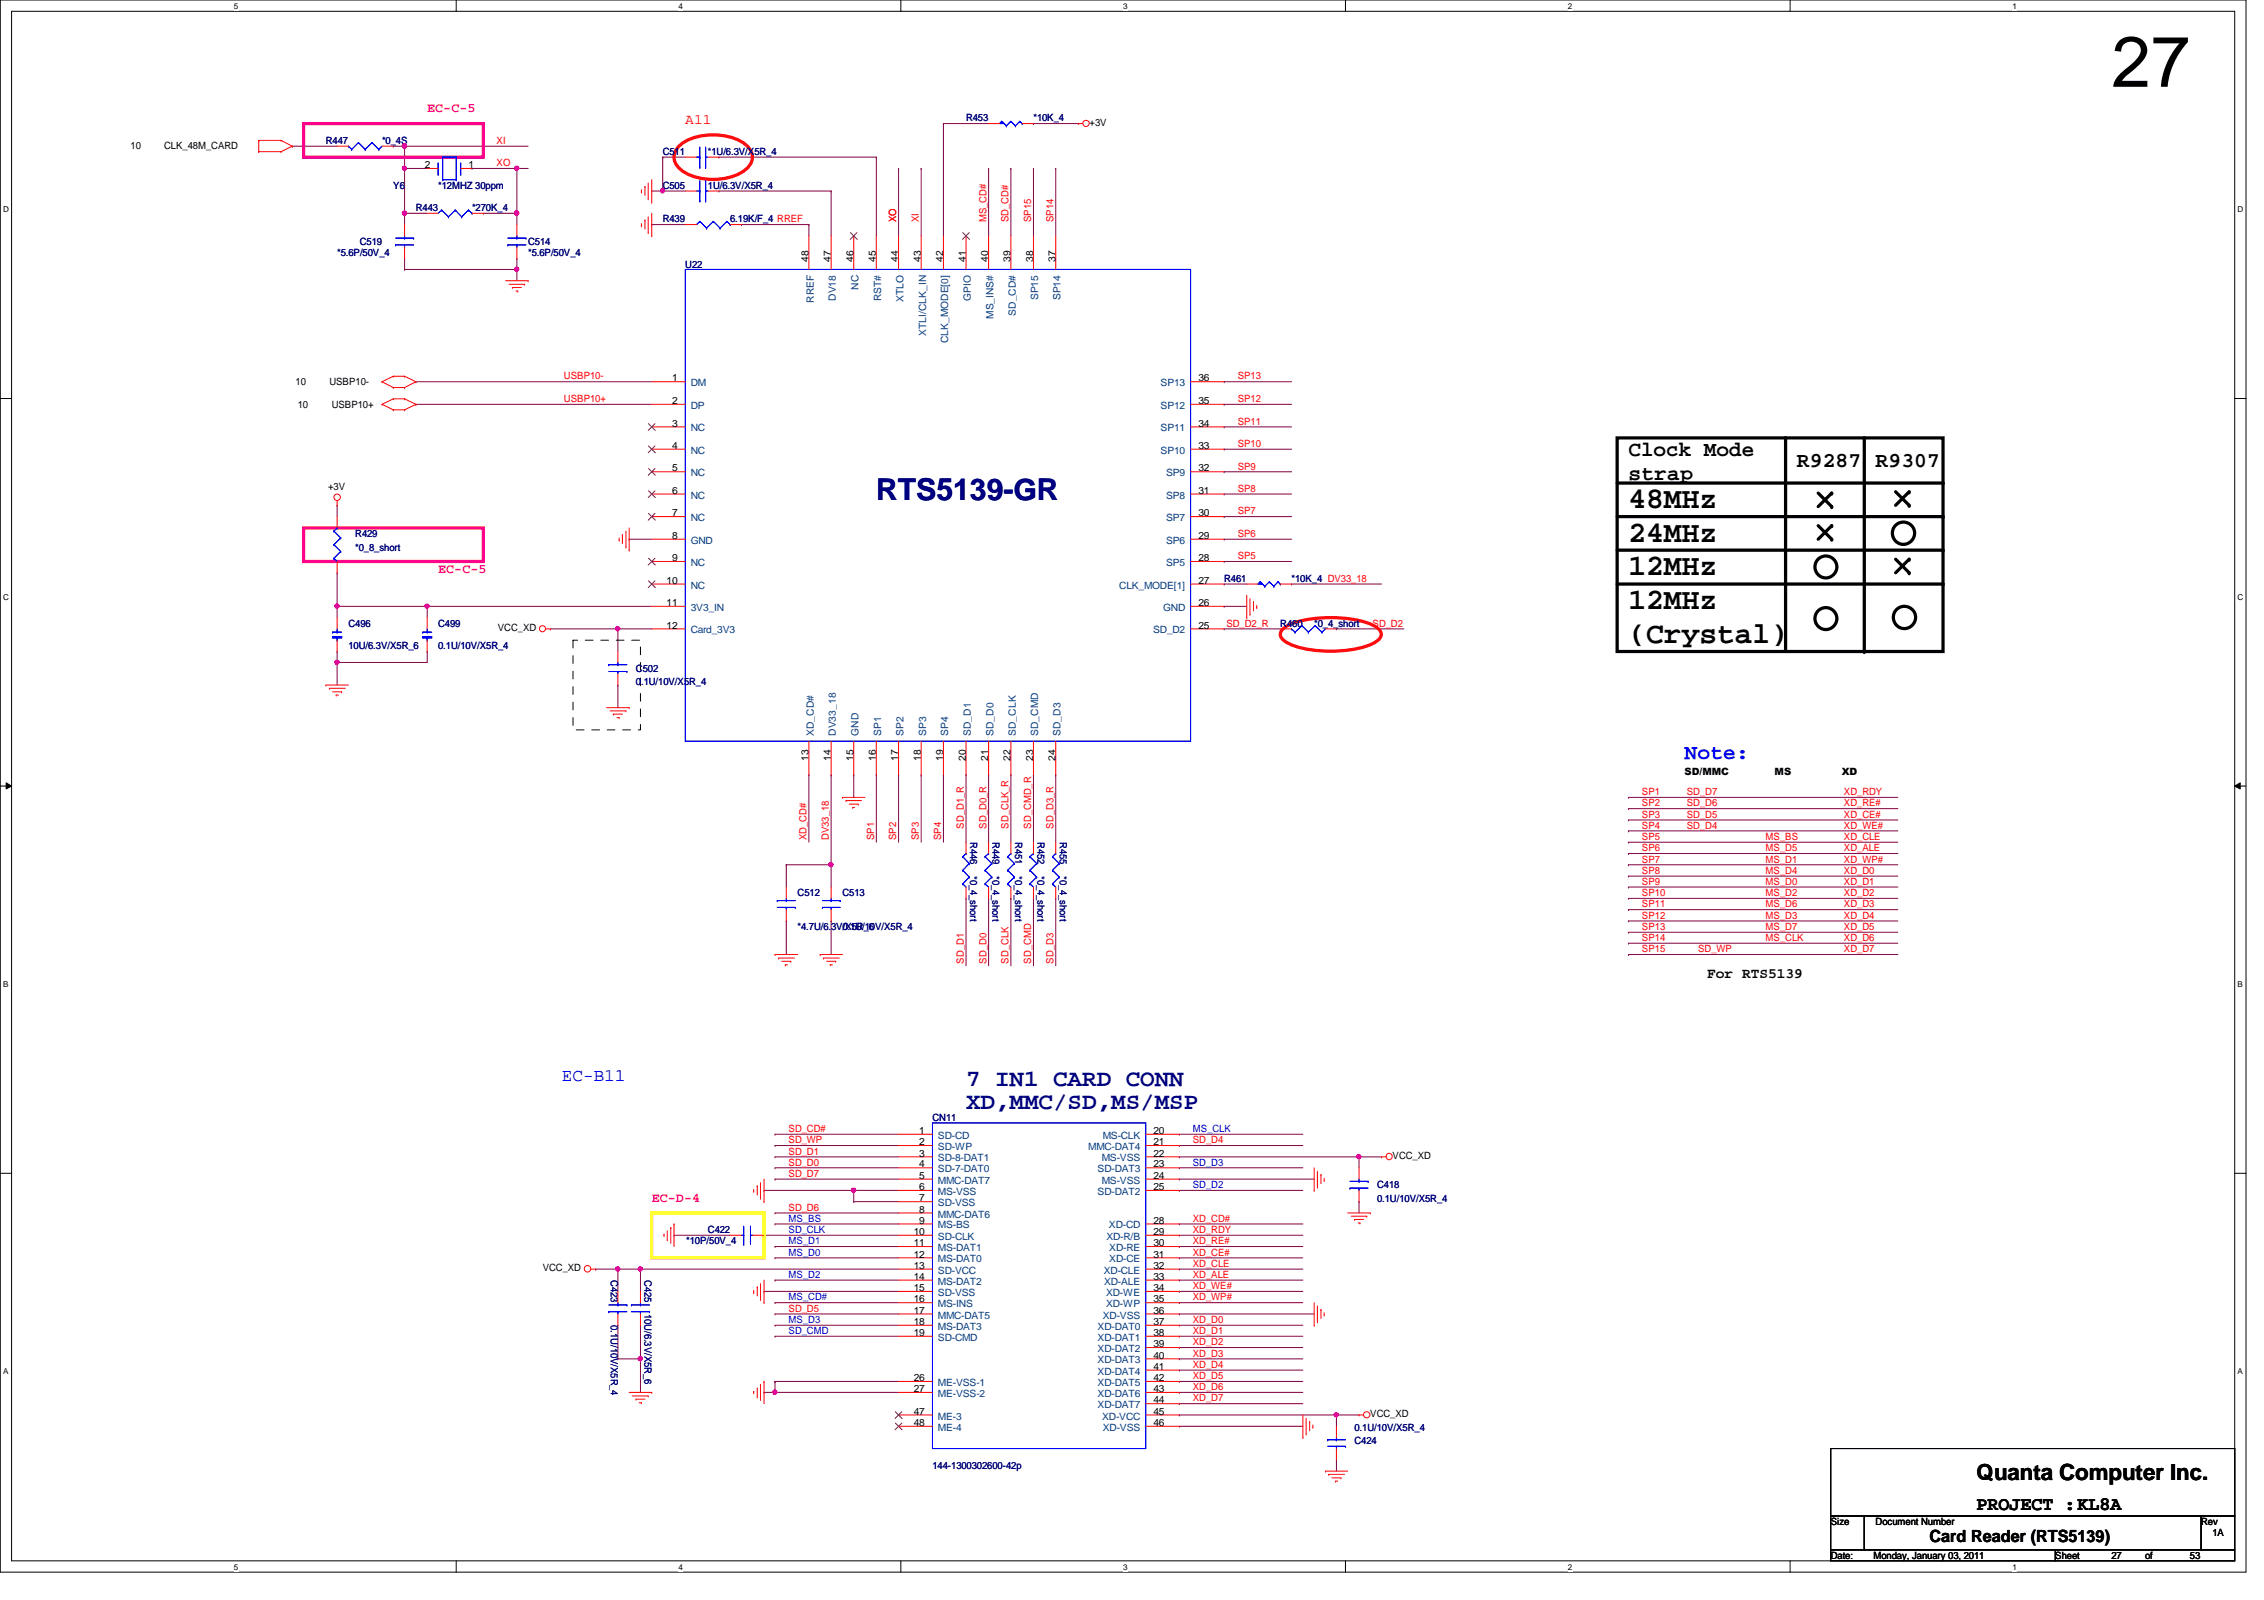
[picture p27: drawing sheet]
<svg xmlns="http://www.w3.org/2000/svg" width="297mm" height="210mm" viewBox="0 0 297 210" stroke-linecap="round" stroke-linejoin="round" font-family="sans-serif">
<defs><g id="words">
<text font-size="9.4" x="277" y="11.4">27</text>
<text font-size="3.9" fill="#000080" x="115" y="65.6">RTS5139-GR</text>
<g font-size="3.9">
<text x="213.7" y="66.7">48MHz</text>
<text x="213.7" y="71.1">24MHz</text>
<text x="213.7" y="75.5">12MHz</text>
<text x="213.7" y="79.9">12MHz</text>
<text x="213.7" y="84.4">(Crystal)</text>
</g>
<g font-size="3.1" fill="#000080">
<text x="126.7" y="142.5">7 IN1 CARD CONN</text>
<text x="126.7" y="145.5">XD,MMC/SD,MS/MSP</text>
</g>
<text font-size="2.9" x="259.3" y="194.2">Quanta Computer Inc.</text>
<g font-size="2.8">
<text x="213.7" y="59.8">Clock Mode</text>
<text x="213.7" y="62.9">strap</text>
<text x="235.8" y="61.3">R9287</text>
<text x="246.1" y="61.3">R9307</text>
</g>
<text font-size="2.8" fill="#00f" x="221" y="99.6">Note:</text>
<text font-size="2.5" x="259.3" y="198">PROJECT :KL8A</text>
<text font-size="2.3" fill="#00f" x="73.7" y="141.9">EC-B11</text>
<text font-size="2.2" x="253.2" y="202.3">Card Reader (RTS5139)</text>
<text font-size="1.9" fill="#f00" x="89.9" y="16.2">A11</text>
<text font-size="1.9" x="224" y="128.3">For RTS5139</text>
<g font-size="1.7" fill="#ff0080">
<text x="56" y="14.7">EC-C-5</text>
<text x="57.5" y="75.1">EC-C-5</text>
<text x="85.5" y="157.6">EC-D-4</text>
</g>
<g font-size="1.3" fill="#000080">
<text x="126.7" y="15.9">R453</text>
<text x="135.6" y="15.9">*10K_4</text>
<text x="42.8" y="18.9">R447</text>
<text x="50.1" y="18.9">*0_4S</text>
<text x="86.9" y="20.4">C511</text>
<text x="92.9" y="20.4">*1U/6.3V/X5R_4</text>
<text x="51.6" y="24.8">Y6</text>
<text x="54.6" y="27.7">R443</text>
<text x="57.5" y="24.8">*12MHZ 30ppm</text>
<text x="61.9" y="27.7">*270K_4</text>
<text x="86.9" y="24.8">C505</text>
<text x="86.9" y="29.2">R439</text>
<text x="92.9" y="24.8">1U/6.3V/X5R_4</text>
<text x="95.8" y="29.2">6.19K/F_4 RREF</text>
<text x="44.2" y="33.6">*5.6P/50V_4</text>
<text x="47.2" y="32.1">C519</text>
<text x="69.3" y="32.1">C514</text>
<text x="69.3" y="33.6">*5.6P/50V_4</text>
<text x="89.9" y="35.1">U22</text>
<text x="46.6" y="70.4">R429</text>
<text x="46.6" y="72.2">*0_8_short</text>
<text x="160.6" y="76.3">R461</text>
<text x="169.5" y="76.3">*10K_4 DV33_18</text>
<text x="45.7" y="82.2">C496</text>
<text x="57.5" y="82.2">C499</text>
<text x="168" y="82.2">R460</text>
<text x="172.4" y="82.2">*0_4_short</text>
<text x="45.7" y="85.2">10U/6.3V/X5R_6</text>
<text x="57.5" y="85.2">0.1U/10V/X5R_4</text>
<text x="83.4" y="88.1">C502</text>
<text x="83.4" y="89.9">0.1U/10V/X5R_4</text>
<text x="127.3" y="110.5" transform="rotate(90 127.3 110.5)">R446</text>
<text x="130.2" y="110.5" transform="rotate(90 130.2 110.5)">R449</text>
<text x="133.2" y="110.5" transform="rotate(90 133.2 110.5)">R451</text>
<text x="136.1" y="110.5" transform="rotate(90 136.1 110.5)">R452</text>
<text x="139.1" y="110.5" transform="rotate(90 139.1 110.5)">R455</text>
<text x="104.6" y="117.6">C512</text>
<text x="110.5" y="117.6">C513</text>
<text x="127.3" y="114.9" transform="rotate(90 127.3 114.9)">*0_4_short</text>
<text x="130.2" y="114.9" transform="rotate(90 130.2 114.9)">*0_4_short</text>
<text x="133.2" y="114.9" transform="rotate(90 133.2 114.9)">*0_4_short</text>
<text x="136.1" y="114.9" transform="rotate(90 136.1 114.9)">*0_4_short</text>
<text x="139.1" y="114.9" transform="rotate(90 139.1 114.9)">*0_4_short</text>
<text x="104.6" y="122">*4.7U/6.3V/X5R_6</text>
<text x="110.5" y="122">0.1U/10V/X5R_4</text>
<text x="122.3" y="147">CN11</text>
<text x="180.7" y="155.9">C418</text>
<text x="92.9" y="161.8">C422</text>
<text x="180.7" y="157.6">0.1U/10V/X5R_4</text>
<text x="80.1" y="167.9" transform="rotate(90 80.1 167.9)">C423</text>
<text x="84.6" y="167.9" transform="rotate(90 84.6 167.9)">C425</text>
<text x="90" y="163.2">*10P/50V_4</text>
<text x="80.1" y="173.9" transform="rotate(90 80.1 173.9)">0.1U/10V/X5R_4</text>
<text x="84.6" y="172.4" transform="rotate(90 84.6 172.4)">10U/6.3V/X5R_6</text>
<text x="177.7" y="189.5">C424</text>
<text x="177.7" y="187.7">0.1U/10V/X5R_4</text>
<text x="122.3" y="192.7">144-1300302600-42p</text>
</g>
<g font-size="1.3">
<text x="143" y="16.5">+3V</text>
<text x="17.1" y="19.6">10</text>
<text x="21.5" y="19.6">CLK_48M_CARD</text>
<text x="55.7" y="22.1">2</text>
<text x="61.5" y="22.1">1</text>
<text x="106.1" y="34.3" transform="rotate(-90 106.1 34.3)">48</text>
<text x="109" y="34.3" transform="rotate(-90 109 34.3)">47</text>
<text x="112" y="34.3" transform="rotate(-90 112 34.3)">46</text>
<text x="114.9" y="34.3" transform="rotate(-90 114.9 34.3)">45</text>
<text x="117.9" y="34.3" transform="rotate(-90 117.9 34.3)">44</text>
<text x="120.8" y="34.3" transform="rotate(-90 120.8 34.3)">43</text>
<text x="123.7" y="34.3" transform="rotate(-90 123.7 34.3)">42</text>
<text x="126.7" y="34.3" transform="rotate(-90 126.7 34.3)">41</text>
<text x="129.7" y="34.3" transform="rotate(-90 129.7 34.3)">40</text>
<text x="132.6" y="34.3" transform="rotate(-90 132.6 34.3)">39</text>
<text x="135.5" y="34.3" transform="rotate(-90 135.5 34.3)">38</text>
<text x="138.5" y="34.3" transform="rotate(-90 138.5 34.3)">37</text>
<text x="38.8" y="50.5">10</text>
<text x="39.1" y="53.5">10</text>
<text x="43.2" y="50.5">USBP10-</text>
<text x="43.5" y="53.5">USBP10+</text>
<text x="88.2" y="50">1</text>
<text x="88.2" y="53">2</text>
<text x="157.2" y="53">35</text>
<text x="157.2" y="50">36</text>
<text x="88.2" y="56">3</text>
<text x="88.2" y="58.9">4</text>
<text x="157.2" y="58.9">33</text>
<text x="157.2" y="56">34</text>
<text x="43" y="64.3">+3V</text>
<text x="88.2" y="61.8">5</text>
<text x="88.2" y="64.8">6</text>
<text x="157.2" y="64.8">31</text>
<text x="157.2" y="61.8">32</text>
<text x="88.2" y="67.7">7</text>
<text x="88.2" y="70.7">8</text>
<text x="157.2" y="70.7">29</text>
<text x="157.2" y="67.7">30</text>
<text x="87.5" y="76.6">10</text>
<text x="88.2" y="73.6">9</text>
<text x="157.2" y="73.6">28</text>
<text x="157.2" y="76.6">27</text>
<text x="65.3" y="82.8">VCC_XD</text>
<text x="87.5" y="79.5">11</text>
<text x="87.5" y="82.5">12</text>
<text x="157.2" y="82.5">25</text>
<text x="157.2" y="79.5">26</text>
<text x="106.1" y="99.8" transform="rotate(-90 106.1 99.8)">13</text>
<text x="109" y="99.8" transform="rotate(-90 109 99.8)">14</text>
<text x="112" y="99.8" transform="rotate(-90 112 99.8)">15</text>
<text x="114.9" y="99.8" transform="rotate(-90 114.9 99.8)">16</text>
<text x="117.9" y="99.8" transform="rotate(-90 117.9 99.8)">17</text>
<text x="120.8" y="99.8" transform="rotate(-90 120.8 99.8)">18</text>
<text x="123.7" y="99.8" transform="rotate(-90 123.7 99.8)">19</text>
<text x="126.7" y="99.8" transform="rotate(-90 126.7 99.8)">20</text>
<text x="129.7" y="99.8" transform="rotate(-90 129.7 99.8)">21</text>
<text x="132.6" y="99.8" transform="rotate(-90 132.6 99.8)">22</text>
<text x="135.5" y="99.8" transform="rotate(-90 135.5 99.8)">23</text>
<text x="138.5" y="99.8" transform="rotate(-90 138.5 99.8)">24</text>
<text x="221" y="101.6">SD/MMC</text>
<text x="232.8" y="101.6">MS</text>
<text x="241.6" y="101.6">XD</text>
<text x="120.6" y="148.8">1</text>
<text x="151.3" y="148.8">20</text>
<text x="120.6" y="151.7">3</text>
<text x="120.6" y="154.6">5</text>
<text x="120.6" y="150.2">2</text>
<text x="120.6" y="153.2">4</text>
<text x="151.3" y="150.2">21</text>
<text x="151.3" y="151.7">22</text>
<text x="151.3" y="153.2">23</text>
<text x="151.3" y="154.6">24</text>
<text x="182.7" y="152.1">VCC_XD</text>
<text x="120.6" y="156.1">6</text>
<text x="120.6" y="157.6">7</text>
<text x="120.6" y="159.1">8</text>
<text x="120.6" y="160.5">9</text>
<text x="151.3" y="156.1">25</text>
<text x="151.3" y="160.5">28</text>
<text x="71.2" y="166.8">VCC_XD</text>
<text x="119.9" y="162">10</text>
<text x="119.9" y="163.5">11</text>
<text x="119.9" y="165">12</text>
<text x="119.9" y="166.5">13</text>
<text x="119.9" y="167.9">14</text>
<text x="151.3" y="162">29</text>
<text x="151.3" y="163.5">30</text>
<text x="151.3" y="165">31</text>
<text x="151.3" y="166.5">32</text>
<text x="151.3" y="167.9">33</text>
<text x="119.9" y="169.4">15</text>
<text x="119.9" y="170.9">16</text>
<text x="119.9" y="172.3">17</text>
<text x="119.9" y="173.8">18</text>
<text x="151.3" y="169.4">34</text>
<text x="151.3" y="170.9">35</text>
<text x="151.3" y="173.8">37</text>
<text x="151.3" y="172.3">36</text>
<text x="119.9" y="175.3">19</text>
<text x="151.3" y="175.3">38</text>
<text x="151.3" y="179.7">41</text>
<text x="151.3" y="178.2">40</text>
<text x="151.3" y="176.7">39</text>
<text x="119.9" y="181.2">26</text>
<text x="119.9" y="182.6">27</text>
<text x="119.9" y="185.6">47</text>
<text x="151.3" y="181.2">42</text>
<text x="151.3" y="182.6">43</text>
<text x="151.3" y="184.1">44</text>
<text x="151.3" y="185.6">45</text>
<text x="179.8" y="185.9">VCC_XD</text>
<text x="119.9" y="187.1">48</text>
<text x="151.3" y="187.1">46</text>
<text x="240.2" y="200.1">Size</text>
<text x="246.1" y="200.1">Document Number</text>
<text x="288.8" y="200.1">Rev</text>
<text x="290.3" y="201.5">1A</text>
<text x="240.2" y="204.5">Date:</text>
<text x="245.8" y="204.5">Monday, January 03, 2011</text>
<text x="269.7" y="204.5">Sheet</text>
<text x="277" y="204.5">27</text>
<text x="281.4" y="204.5">of</text>
<text x="287.3" y="204.5">53</text>
</g>
<g font-size="1.3" fill="#f00">
<text x="65.1" y="18.9">XI</text>
<text x="65.1" y="21.8">XO</text>
<text x="117.6" y="29.2" transform="rotate(-90 117.6 29.2)">XO</text>
<text x="120.6" y="29.2" transform="rotate(-90 120.6 29.2)">XI</text>
<text x="129.4" y="29.2" transform="rotate(-90 129.4 29.2)">MS_CD#</text>
<text x="132.3" y="29.2" transform="rotate(-90 132.3 29.2)">SD_CD#</text>
<text x="135.3" y="29.2" transform="rotate(-90 135.3 29.2)">SP15</text>
<text x="138.2" y="29.2" transform="rotate(-90 138.2 29.2)">SP14</text>
<text x="74" y="52.7">USBP10+</text>
<text x="74" y="49.8">USBP10-</text>
<text x="162.4" y="52.7">SP12</text>
<text x="162.4" y="49.8">SP13</text>
<text x="162.4" y="58.6">SP10</text>
<text x="162.4" y="55.7">SP11</text>
<text x="162.4" y="64.5">SP8</text>
<text x="162.4" y="61.6">SP9</text>
<text x="162.4" y="70.4">SP6</text>
<text x="162.4" y="67.5">SP7</text>
<text x="162.4" y="73.4">SP5</text>
<text x="160.9" y="82.2">SD_D2_R</text>
<text x="180.1" y="82.2">SD_D2</text>
<text x="215.4" y="105.8">SP2</text>
<text x="215.4" y="107.3">SP3</text>
<text x="215.4" y="104.3">SP1</text>
<text x="221.3" y="105.8">SD_D6</text>
<text x="221.3" y="107.3">SD_D5</text>
<text x="221.3" y="104.3">SD_D7</text>
<text x="241.9" y="105.8">XD_RE#</text>
<text x="241.9" y="107.3">XD_CE#</text>
<text x="241.9" y="104.3">XD_RDY</text>
<text x="105.8" y="110.2" transform="rotate(-90 105.8 110.2)">XD_CD#</text>
<text x="108.8" y="110.2" transform="rotate(-90 108.8 110.2)">DV33_18</text>
<text x="114.7" y="110.2" transform="rotate(-90 114.7 110.2)">SP1</text>
<text x="117.6" y="110.2" transform="rotate(-90 117.6 110.2)">SP2</text>
<text x="120.6" y="110.2" transform="rotate(-90 120.6 110.2)">SP3</text>
<text x="123.5" y="110.2" transform="rotate(-90 123.5 110.2)">SP4</text>
<text x="126.4" y="108.7" transform="rotate(-90 126.4 108.7)">SD_D1_R</text>
<text x="129.4" y="108.7" transform="rotate(-90 129.4 108.7)">SD_D0_R</text>
<text x="132.3" y="108.7" transform="rotate(-90 132.3 108.7)">SD_CLK_R</text>
<text x="135.3" y="108.7" transform="rotate(-90 135.3 108.7)">SD_CMD_R</text>
<text x="138.2" y="108.7" transform="rotate(-90 138.2 108.7)">SD_D3_R</text>
<text x="215.4" y="111.7">SP6</text>
<text x="215.4" y="113.2">SP7</text>
<text x="215.4" y="108.7">SP4</text>
<text x="215.4" y="110.2">SP5</text>
<text x="221.3" y="108.7">SD_D4</text>
<text x="231.6" y="111.7">MS_D5</text>
<text x="231.6" y="113.2">MS_D1</text>
<text x="231.6" y="110.2">MS_BS</text>
<text x="241.9" y="111.7">XD_ALE</text>
<text x="241.9" y="108.7">XD_WE#</text>
<text x="241.9" y="110.2">XD_CLE</text>
<text x="241.9" y="113.2">XD_WP#</text>
<text x="215.4" y="114.6">SP8</text>
<text x="215.4" y="116.1">SP9</text>
<text x="215.4" y="117.6">SP10</text>
<text x="215.4" y="119">SP11</text>
<text x="231.6" y="117.6">MS_D2</text>
<text x="231.6" y="114.6">MS_D4</text>
<text x="231.6" y="119">MS_D6</text>
<text x="231.6" y="116.1">MS_D0</text>
<text x="241.9" y="117.6">XD_D2</text>
<text x="241.9" y="114.6">XD_D0</text>
<text x="241.9" y="119">XD_D3</text>
<text x="241.9" y="116.1">XD_D1</text>
<text x="215.4" y="120.5">SP12</text>
<text x="215.4" y="122">SP13</text>
<text x="215.4" y="123.4">SP14</text>
<text x="215.4" y="124.9">SP15</text>
<text x="222.8" y="124.9">SD_WP</text>
<text x="231.6" y="120.5">MS_D3</text>
<text x="231.6" y="123.4">MS_CLK</text>
<text x="231.6" y="122">MS_D7</text>
<text x="241.9" y="120.5">XD_D4</text>
<text x="241.9" y="123.4">XD_D6</text>
<text x="241.9" y="124.9">XD_D7</text>
<text x="241.9" y="122">XD_D5</text>
<text x="126.4" y="126.4" transform="rotate(-90 126.4 126.4)">SD_D1</text>
<text x="129.4" y="126.4" transform="rotate(-90 129.4 126.4)">SD_D0</text>
<text x="132.3" y="126.4" transform="rotate(-90 132.3 126.4)">SD_CLK</text>
<text x="135.3" y="126.4" transform="rotate(-90 135.3 126.4)">SD_CMD</text>
<text x="138.2" y="126.4" transform="rotate(-90 138.2 126.4)">SD_D3</text>
<text x="103.5" y="148.5">SD_CD#</text>
<text x="103.5" y="150">SD_WP</text>
<text x="156.5" y="150">SD_D4</text>
<text x="103.5" y="152.9">SD_D0</text>
<text x="103.5" y="151.5">SD_D1</text>
<text x="103.5" y="154.4">SD_D7</text>
<text x="103.5" y="158.8">SD_D6</text>
<text x="156.5" y="160.3">XD_CD#</text>
<text x="156.5" y="161.8">XD_RDY</text>
<text x="156.5" y="164.7">XD_CE#</text>
<text x="156.5" y="166.2">XD_CLE</text>
<text x="156.5" y="167.6">XD_ALE</text>
<text x="156.5" y="163.2">XD_RE#</text>
<text x="103.5" y="172.1">SD_D5</text>
<text x="156.5" y="173.6">XD_D0</text>
<text x="156.5" y="169.1">XD_WE#</text>
<text x="156.5" y="170.6">XD_WP#</text>
<text x="156.5" y="175">XD_D1</text>
<text x="156.5" y="178">XD_D3</text>
<text x="156.5" y="176.5">XD_D2</text>
<text x="156.5" y="179.5">XD_D4</text>
<text x="156.5" y="183.9">XD_D7</text>
<text x="156.5" y="180.9">XD_D5</text>
<text x="156.5" y="182.4">XD_D6</text>
</g>
<g font-size="1.3" fill="#004080">
<text x="106.8" y="39.7" transform="rotate(-90 106.8 39.7)">RREF</text>
<text x="109.7" y="39.5" transform="rotate(-90 109.7 39.5)">DV18</text>
<text x="112.6" y="38" transform="rotate(-90 112.6 38)">NC</text>
<text x="115.6" y="39.5" transform="rotate(-90 115.6 39.5)">RST#</text>
<text x="118.5" y="39.6" transform="rotate(-90 118.5 39.6)">XTLO</text>
<text x="127.4" y="39.5" transform="rotate(-90 127.4 39.5)">GPIO</text>
<text x="130.3" y="41.8" transform="rotate(-90 130.3 41.8)">MS_INS#</text>
<text x="133.3" y="41.4" transform="rotate(-90 133.3 41.4)">SD_CD#</text>
<text x="136.2" y="39.4" transform="rotate(-90 136.2 39.4)">SP15</text>
<text x="139.1" y="39.4" transform="rotate(-90 139.1 39.4)">SP14</text>
<text x="121.5" y="44" transform="rotate(-90 121.5 44)">XTLI/CLK_IN</text>
<text x="124.4" y="45" transform="rotate(-90 124.4 45)">CLK_MODE[0]</text>
<text x="90.6" y="50.7">DM</text>
<text x="90.6" y="53.6">DP</text>
<text x="152.3" y="53.6">SP12</text>
<text x="152.3" y="50.7">SP13</text>
<text x="90.6" y="56.6">NC</text>
<text x="90.6" y="59.5">NC</text>
<text x="152.3" y="59.5">SP10</text>
<text x="152.3" y="56.6">SP11</text>
<text x="90.6" y="62.5">NC</text>
<text x="90.6" y="65.4">NC</text>
<text x="153" y="65.4">SP8</text>
<text x="153" y="62.5">SP9</text>
<text x="90.6" y="68.4">NC</text>
<text x="90.6" y="71.3">GND</text>
<text x="153" y="71.3">SP6</text>
<text x="153" y="68.4">SP7</text>
<text x="90.6" y="74.3">NC</text>
<text x="90.6" y="77.2">NC</text>
<text x="146.9" y="77.2">CLK_MODE[1]</text>
<text x="153" y="74.3">SP5</text>
<text x="90.6" y="80.1">3V3_IN</text>
<text x="90.6" y="83.1">Card_3V3</text>
<text x="151.3" y="83.1">SD_D2</text>
<text x="152.6" y="80.1">GND</text>
<text x="106.8" y="96.5" transform="rotate(-90 106.8 96.5)">XD_CD#</text>
<text x="109.7" y="96.5" transform="rotate(-90 109.7 96.5)">DV33_18</text>
<text x="112.6" y="96.5" transform="rotate(-90 112.6 96.5)">GND</text>
<text x="115.6" y="96.5" transform="rotate(-90 115.6 96.5)">SP1</text>
<text x="118.5" y="96.5" transform="rotate(-90 118.5 96.5)">SP2</text>
<text x="121.5" y="96.5" transform="rotate(-90 121.5 96.5)">SP3</text>
<text x="124.4" y="96.5" transform="rotate(-90 124.4 96.5)">SP4</text>
<text x="127.4" y="96.5" transform="rotate(-90 127.4 96.5)">SD_D1</text>
<text x="130.3" y="96.5" transform="rotate(-90 130.3 96.5)">SD_D0</text>
<text x="133.3" y="96.5" transform="rotate(-90 133.3 96.5)">SD_CLK</text>
<text x="136.2" y="96.5" transform="rotate(-90 136.2 96.5)">SD_CMD</text>
<text x="139.1" y="96.5" transform="rotate(-90 139.1 96.5)">SD_D3</text>
<text x="123.1" y="149.4">SD-CD</text>
<text x="144.7" y="149.4">MS-CLK</text>
<text x="123.1" y="152.4">SD-8-DAT1</text>
<text x="123.1" y="155.3">MMC-DAT7</text>
<text x="123.1" y="150.9">SD-WP</text>
<text x="123.1" y="153.8">SD-7-DAT0</text>
<text x="142.8" y="150.9">MMC-DAT4</text>
<text x="144" y="153.8">SD-DAT3</text>
<text x="144.6" y="152.4">MS-VSS</text>
<text x="144.6" y="155.3">MS-VSS</text>
<text x="123.1" y="156.8">MS-VSS</text>
<text x="123.1" y="158.2">SD-VSS</text>
<text x="123.1" y="159.7">MMC-DAT6</text>
<text x="123.1" y="161.2">MS-BS</text>
<text x="144" y="156.8">SD-DAT2</text>
<text x="145.5" y="161.2">XD-CD</text>
<text x="123.1" y="162.6">SD-CLK</text>
<text x="123.1" y="164.1">MS-DAT1</text>
<text x="123.1" y="165.6">MS-DAT0</text>
<text x="123.1" y="167.1">SD-VCC</text>
<text x="144.8" y="167.1">XD-CLE</text>
<text x="145.2" y="162.6">XD-R/B</text>
<text x="145.5" y="164.1">XD-RE</text>
<text x="145.5" y="165.6">XD-CE</text>
<text x="123.1" y="168.5">MS-DAT2</text>
<text x="123.1" y="170">SD-VSS</text>
<text x="123.1" y="171.5">MS-INS</text>
<text x="123.1" y="173">MMC-DAT5</text>
<text x="144.7" y="173">XD-VSS</text>
<text x="144.9" y="168.5">XD-ALE</text>
<text x="145.1" y="170">XD-WE</text>
<text x="145.1" y="171.5">XD-WP</text>
<text x="123.1" y="174.5">MS-DAT3</text>
<text x="123.1" y="175.9">SD-CMD</text>
<text x="144" y="174.5">XD-DAT0</text>
<text x="144" y="175.9">XD-DAT1</text>
<text x="144" y="178.9">XD-DAT3</text>
<text x="144" y="177.4">XD-DAT2</text>
<text x="123.1" y="181.8">ME-VSS-1</text>
<text x="123.1" y="183.3">ME-VSS-2</text>
<text x="144" y="180.3">XD-DAT4</text>
<text x="144" y="181.8">XD-DAT5</text>
<text x="144" y="183.3">XD-DAT6</text>
<text x="144" y="184.7">XD-DAT7</text>
<text x="123.1" y="186.2">ME-3</text>
<text x="123.1" y="187.7">ME-4</text>
<text x="144.6" y="186.2">XD-VCC</text>
<text x="144.7" y="187.7">XD-VSS</text>
</g>
<g font-size="1.3" fill="#00f">
<text x="156.5" y="148.5">MS_CLK</text>
<text x="156.5" y="152.9">SD_D3</text>
<text x="156.5" y="155.9">SD_D2</text>
<text x="103.5" y="161.8">SD_CLK</text>
<text x="103.5" y="160.3">MS_BS</text>
<text x="103.5" y="163.2">MS_D1</text>
<text x="103.5" y="164.7">MS_D0</text>
<text x="103.5" y="167.6">MS_D2</text>
<text x="103.5" y="170.6">MS_CD#</text>
<text x="103.5" y="173.6">MS_D3</text>
<text x="103.5" y="175">SD_CMD</text>
</g>
<g font-size="1.1">
<text x="30.7" y="1.1">5</text>
<text x="89" y="1.1">4</text>
<text x="147.4" y="1.1">3</text>
<text x="205.7" y="1.1">2</text>
<text x="264" y="1.1">1</text>
<text x=".4" y="27.9">D</text>
<text x="293.6" y="27.9">D</text>
<text x=".4" y="78.7">C</text>
<text x="293.6" y="78.7">C</text>
<text x=".4" y="129.5">B</text>
<text x="293.6" y="129.5">B</text>
<text x=".4" y="180.3">A</text>
<text x="293.6" y="180.3">A</text>
<text x="30.7" y="205.9">5</text>
<text x="89" y="205.9">4</text>
<text x="147.4" y="205.9">3</text>
<text x="205.7" y="205.9">2</text>
<text x="264" y="205.9">1</text>
</g>
</g></defs>
<path d="M0 0h294.7v206.2h-294.7zM1.5 1.5h291.7v203.3h-291.7z" fill="none" stroke="#000" stroke-width=".13"/>
<g fill="#fff">
<path d="M30.7 .2h.6v1.2h-.6z"/>
<path d="M30.7 204.9h.6v1.2h-.6z"/>
</g>
<path d="M59.9 0v1.5M59.9 204.8v1.4" fill="none" stroke="#000" stroke-width=".13"/>
<g fill="#fff">
<path d="M89 .2h.6v1.2h-.6z"/>
<path d="M89 204.9h.6v1.2h-.6z"/>
</g>
<path d="M118.2 0v1.5M118.2 204.8v1.4" fill="none" stroke="#000" stroke-width=".13"/>
<g fill="#fff">
<path d="M147.4 .2h.6v1.2h-.6z"/>
<path d="M147.4 204.9h.6v1.2h-.6z"/>
</g>
<path d="M176.5 0v1.5M176.5 204.8v1.4" fill="none" stroke="#000" stroke-width=".13"/>
<g fill="#fff">
<path d="M205.7 .2h.6v1.2h-.6z"/>
<path d="M205.7 204.9h.6v1.2h-.6z"/>
</g>
<path d="M234.9 0v1.5M234.9 204.8v1.4" fill="none" stroke="#000" stroke-width=".13"/>
<g fill="#fff">
<path d="M264 .2h.6v1.2h-.6z"/>
<path d="M264 204.9h.6v1.2h-.6z"/>
<path d="M.4 26.9h.8v1.2h-.8z"/>
<path d="M293.6 26.9h.7v1.2h-.7z"/>
<path d="M.4 77.7h.8v1.2h-.8z"/>
<path d="M293.6 77.7h.7v1.2h-.7z"/>
</g>
<path d="M0 52.3h1.5M293.2 52.3h1.5" fill="none" stroke="#000" stroke-width=".13"/>
<g fill="#fff">
<path d="M.4 128.5h.7v1.2h-.7z"/>
<path d="M293.6 128.5h.7v1.2h-.7z"/>
</g>
<path d="M0 103.1h1.5M.8 102.7l.7 .4-.7 .4zM293.2 103.1l.7-.4v.8zM293.2 103.1h1.5" fill="none" stroke="#000" stroke-width=".13"/>
<path d="M.8 102.7l.7 .4-.7 .4zM293.2 103.1l.7-.4v.8z" fill="#000"/>
<g fill="#fff">
<path d="M.4 179.3h.7v1.2h-.7z"/>
<path d="M293.6 179.3h.7v1.2h-.7z"/>
</g>
<path d="M0 153.9h1.5M293.2 153.9h1.5" fill="none" stroke="#000" stroke-width=".13"/>
<g fill="none" stroke="#800040" stroke-width=".13">
<path d="M85.5 25.1h.1M86.9 20.6h.1M86.9 20.6h3M86.9 20.6v4.5h-1.4M135.6 22.1h.1M135.6 22.1v8.8M44.2 66.3h.1M44.2 79.5h.1M44.2 66.3v1.5M44.2 79.5h11.8M82.5 70.7h.1M82.5 70.7h3"/>
<path d="M81.1 89.9h.1M81.1 82.5h.1M81.1 82.5v3M81.1 89.9v2.9M160.6 82.5h.1M160.6 82.5h7.4M126.7 117.9h.1M126.7 117.9v8.8M129.7 117.9h.1M129.7 117.9v8.8M132.6 101.6h.1M132.6 117.9h.1"/>
<path d="M132.6 101.6v8.9M132.6 117.9v8.8M135.6 117.9h.1M135.6 101.6h.1M135.6 101.6v8.9M135.6 117.9v8.8M138.5 117.9h.1M138.5 117.9v8.8"/>
</g>
<circle cx="44.2" cy="79.5" r=".29" fill="#f0f"/>
<circle cx="44.2" cy="79.5" r=".29" fill="none" stroke="#f0f" stroke-width=".13"/>
<path d="M56 79.5h.1M56 79.5v1.5M169.5 76.6h.1M169.5 76.6h11.8M44.2 86.9h.1M44.2 86.9v3" fill="none" stroke="#800040" stroke-width=".13"/>
<circle cx="44.2" cy="86.9" r=".29" fill="#f0f"/>
<circle cx="44.2" cy="86.9" r=".29" fill="none" stroke="#f0f" stroke-width=".13"/>
<path d="M53.1 19.2h.1M53.1 19.2v2.9" fill="none" stroke="#800040" stroke-width=".13"/>
<circle cx="53.1" cy="19.2" r=".29" fill="#f0f"/>
<circle cx="53.1" cy="19.2" r=".29" fill="none" stroke="#f0f" stroke-width=".13"/>
<g fill="none" stroke="#800040" stroke-width=".13">
<path d="M86.9 25.1h.1M86.9 25.1h3M94.3 25.1h.1M94.3 25.1h14.7M109 25.1h.1M109 25.1v5.8M44.2 85.5h.1M44.2 86.9h.1M44.2 85.5v1.4M56 85.5h.1M56 85.5v1.4h-11.8M103.2 113.5h.1"/>
<path d="M103.2 113.5v2.9M109 101.6h.1M109 101.6v11.9M115 101.6h.1M115 101.6v8.9"/>
</g>
<circle cx="86.9" cy="25" r=".29" fill="#f0f"/>
<circle cx="86.9" cy="25" r=".29" fill="none" stroke="#f0f" stroke-width=".13"/>
<path d="M53.1 19.2h.1M53.1 19.2h16.2" fill="none" stroke="#800040" stroke-width=".13"/>
<circle cx="53.1" cy="19.2" r=".29" fill="#f0f"/>
<circle cx="53.1" cy="19.2" r=".29" fill="none" stroke="#f0f" stroke-width=".13"/>
<path d="M63.4 28h.1M63.4 28h4.4M67.8 33.9h.1M67.8 33.9v1.4" fill="none" stroke="#800040" stroke-width=".13"/>
<circle cx="67.8" cy="28" r=".29" fill="#f0f"/>
<circle cx="67.8" cy="28" r=".29" fill="none" stroke="#f0f" stroke-width=".13"/>
<path d="M67.8 22.1h.1M67.8 22.1h1.5M129.7 22.1h.1M129.7 22.1v8.8M109 113.5h.1M109 113.5v2.9M103.2 120.8h.1M103.2 120.8v4.4" fill="none" stroke="#800040" stroke-width=".13"/>
<circle cx="109" cy="113.4" r=".29" fill="#f0f"/>
<circle cx="109" cy="113.4" r=".29" fill="none" stroke="#f0f" stroke-width=".13"/>
<g fill="none" stroke="#800040" stroke-width=".13">
<path d="M38.4 19.2h.1M38.4 19.2h5.8M51.6 19.2h.1M51.6 19.2h1.5M53.1 28h.1M53.1 28v1.5M67.8 35.3h.1M67.8 35.3v1.5M85.5 29.5h.1M85.5 29.5h4.4M97.3 29.5h.1M97.3 29.5h8.8"/>
<path d="M132.6 22.1h.1M132.6 22.1v8.8M54.6 53h.1M54.6 50.1h.1M54.6 53h30.9M54.6 50.1h30.9M160.6 76.6h.1M160.6 76.6h3M106.1 101.6h.1M106.1 101.6v8.9M112 101.6h.1M112 101.6v3"/>
</g>
<circle cx="67.8" cy="35.3" r=".29" fill="#f0f"/>
<circle cx="67.8" cy="35.3" r=".29" fill="none" stroke="#f0f" stroke-width=".13"/>
<path d="M53.1 33.9h.1M53.1 22.1h.1M53.1 35.3h.1M53.1 28h.1M53.1 33.9v1.4M53.1 22.1h2.9M53.1 35.3h14.7M53.1 28h2.9M67.8 28h.1M67.8 28v1.5" fill="none" stroke="#800040" stroke-width=".13"/>
<circle cx="53.1" cy="28" r=".29" fill="#f0f"/>
<circle cx="53.1" cy="28" r=".29" fill="none" stroke="#f0f" stroke-width=".13"/>
<path d="M67.8 22.1h.1M67.8 22.1v5.9" fill="none" stroke="#800040" stroke-width=".13"/>
<circle cx="67.8" cy="28" r=".29" fill="#f0f"/>
<circle cx="67.8" cy="28" r=".29" fill="none" stroke="#f0f" stroke-width=".13"/>
<circle cx="67.8" cy="22.1" r=".29" fill="#f0f"/>
<circle cx="67.8" cy="22.1" r=".29" fill="none" stroke="#f0f" stroke-width=".13"/>
<path d="M53.1 22.1h.1M53.1 22.1v5.9M44.2 75.1h.1M44.2 75.1v4.4" fill="none" stroke="#800040" stroke-width=".13"/>
<circle cx="53.1" cy="22.1" r=".29" fill="#f0f"/>
<circle cx="53.1" cy="22.1" r=".29" fill="none" stroke="#f0f" stroke-width=".13"/>
<g fill="none" stroke="#800040" stroke-width=".13">
<path d="M123.8 16.2h.1M123.8 16.2h5.9M123.8 16.2v14.7M135.6 16.2h.1M135.6 16.2h5.9M61.9 22.1h.1M61.9 22.1h5.9M160.6 73.7h.1M160.6 70.7h.1M160.6 67.8h.1M160.6 64.8h.1M160.6 73.7h8.9"/>
<path d="M160.6 70.7h8.9M160.6 67.8h8.9M160.6 64.8h8.9M81.1 82.5h.1M81.1 82.5h4.4M117.9 101.6h.1M117.9 101.6v8.9"/>
</g>
<circle cx="81" cy="82.5" r=".29" fill="#f0f"/>
<circle cx="81" cy="82.5" r=".29" fill="none" stroke="#f0f" stroke-width=".13"/>
<g fill="none" stroke="#800040" stroke-width=".13">
<path d="M106.1 29.5h.1M106.1 29.5v1.4M117.9 22.1h.1M117.9 22.1v8.8M120.9 22.1h.1M120.9 22.1v8.8M138.5 22.1h.1M138.5 22.1v8.8M160.6 58.9h.1M160.6 56h.1M160.6 53h.1M160.6 50.1h.1"/>
<path d="M160.6 58.9h8.9M160.6 56h8.9M160.6 53h8.9M160.6 50.1h8.9M44.2 79.5h.1M44.2 79.5v1.5M56 79.5h.1M56 79.5h29.5M160.6 61.9h.1M160.6 79.5h.1M160.6 61.9h8.9M160.6 79.5h3"/>
<path d="M120.9 101.6h.1M120.9 101.6v8.9M123.8 101.6h.1M123.8 101.6v8.9"/>
</g>
<circle cx="56" cy="79.5" r=".29" fill="#f0f"/>
<circle cx="56" cy="79.5" r=".29" fill="none" stroke="#f0f" stroke-width=".13"/>
<g fill="none" stroke="#800040" stroke-width=".13">
<path d="M94.3 20.6h.1M94.3 20.6h20.7M115 20.6h.1M115 20.6v10.3M72.2 82.5h.1M72.2 82.5h8.9M175.3 82.5h.1M175.3 82.5h8.9M103.2 113.5h.1M103.2 113.5h5.8M126.7 101.6h.1M126.7 101.6v8.9"/>
<path d="M129.7 101.6h.1M129.7 101.6v8.9M138.5 101.6h.1M138.5 101.6v8.9M213.7 112h.1M213.7 106.1h.1M213.7 113.5h.1M213.7 107.6h.1M213.7 114.9h.1M213.7 109h.1M213.7 116.4h.1M213.7 110.5h.1"/>
<path d="M213.7 104.6h.1M213.7 117.9h.1M213.7 119.3h.1M213.7 113.5h35.3M213.7 112h35.3M213.7 106.1h35.3M213.7 107.6h35.3M213.7 114.9h35.3M213.7 109h35.3M213.7 116.4h35.3M213.7 110.5h35.3M213.7 104.6h35.3"/>
<path d="M213.7 117.9h35.3M213.7 119.3h35.3M109 120.8h.1M109 120.8v4.4M213.7 120.8h.1M213.7 122.3h.1M213.7 123.7h.1M213.7 125.2h.1M213.7 120.8h35.3M213.7 122.3h35.3M213.7 123.7h35.3M213.7 125.2h35.3"/>
<path d="M112 157.6h.1M112 157.6h5.9M154.7 154.7h.1M154.7 154.7h17.7M81.1 166.5h.1M81.1 173.9h.1M81.1 166.5v2.9M81.1 173.9v4.4M84 166.5h.1M84 178.3h.1M84 166.5v2.9M84 178.3v4.4"/>
<path d="M100.2 169.4h.1M100.2 169.4h17.7"/>
</g>
<circle cx="84" cy="178.2" r=".29" fill="#f0f"/>
<circle cx="84" cy="178.2" r=".29" fill="none" stroke="#f0f" stroke-width=".13"/>
<path d="M84 166.5h.1M84 166.5h33.9" fill="none" stroke="#800040" stroke-width=".13"/>
<circle cx="84" cy="166.5" r=".29" fill="#f0f"/>
<circle cx="84" cy="166.5" r=".29" fill="none" stroke="#f0f" stroke-width=".13"/>
<path d="M81.1 178.3h.1M81.1 166.5h.1M81.1 166.5h2.9M84 173.9h.1M84 173.9v4.4h-2.9" fill="none" stroke="#800040" stroke-width=".13"/>
<circle cx="81" cy="166.5" r=".29" fill="#f0f"/>
<circle cx="81" cy="166.5" r=".29" fill="none" stroke="#f0f" stroke-width=".13"/>
<g fill="none" stroke="#800040" stroke-width=".13">
<path d="M112 156.2h.1M112 156.2h5.9M154.7 151.8h.1M154.7 151.8h23.6M78.1 166.5h.1M78.1 166.5h3M101.7 170.9h.1M101.7 163.5h.1M101.7 163.5h16.2M101.7 170.9h16.2M154.7 165h.1M154.7 172.4h.1"/>
<path d="M154.7 166.5h.1M154.7 173.9h.1M154.7 167.9h.1M154.7 160.6h.1M154.7 162.1h.1M154.7 175.3h.1M154.7 169.4h.1M154.7 163.5h.1M154.7 178.3h.1M154.7 176.8h.1M154.7 170.9h.1M154.7 166.5h16.2"/>
<path d="M154.7 165h16.2M154.7 172.4h17.7M154.7 173.9h16.2M154.7 167.9h16.2M154.7 160.6h16.2M154.7 162.1h16.2M154.7 175.3h16.2M154.7 169.4h16.2M154.7 163.5h16.2M154.7 178.3h16.2M154.7 176.8h16.2M154.7 170.9h16.2"/>
<path d="M154.7 184.1h.1M154.7 184.1h16.2"/>
</g>
<circle cx="112" cy="156.1" r=".29" fill="#f0f"/>
<circle cx="112" cy="156.1" r=".29" fill="none" stroke="#f0f" stroke-width=".13"/>
<path d="M100.2 156.2h.1M100.2 156.2h11.8M101.7 153.2h.1M101.7 148.8h.1M101.7 150.3h.1M101.7 151.8h.1M101.7 153.2h16.2M101.7 148.8h16.2M101.7 150.3h16.2M101.7 151.8h16.2M178.3 151.8h.1M178.3 151.8h3" fill="none" stroke="#800040" stroke-width=".13"/>
<circle cx="178.3" cy="151.7" r=".29" fill="#f0f"/>
<circle cx="178.3" cy="151.7" r=".29" fill="none" stroke="#f0f" stroke-width=".13"/>
<g fill="none" stroke="#800040" stroke-width=".13">
<path d="M112 156.2h.1M112 156.2v1.4M154.7 153.2h.1M154.7 156.2h.1M154.7 148.8h.1M154.7 153.2h16.2M154.7 156.2h16.2M154.7 148.8h16.2M178.3 157.6h.1M178.3 151.8h.1M178.3 151.8v1.4M178.3 157.6v1.5"/>
<path d="M101.7 165h.1M101.7 173.9h.1M101.7 167.9h.1M101.7 165h16.2M101.7 173.9h16.2M101.7 167.9h16.2M154.7 179.7h.1M154.7 179.7h16.2M154.7 181.2h.1M154.7 181.2h16.2M175.3 185.6h.1M175.3 185.6h3"/>
</g>
<circle cx="175.3" cy="185.6" r=".29" fill="#f0f"/>
<circle cx="175.3" cy="185.6" r=".29" fill="none" stroke="#f0f" stroke-width=".13"/>
<g fill="none" stroke="#800040" stroke-width=".13">
<path d="M88.4 162.1h.1M88.4 162.1h7.4M100.2 162.1h.1M100.2 162.1h17.7M101.7 175.3h.1M101.7 175.3h16.2M101.7 181.2h.1M101.7 182.7h.1M101.7 182.7h16.2M101.7 181.2h16.2M101.7 181.2v1.5M154.7 182.7h.1"/>
<path d="M154.7 182.7h16.2M175.3 191.5h.1M175.3 185.6h.1M175.3 185.6v1.5M175.3 191.5v1.5"/>
</g>
<circle cx="101.7" cy="182.6" r=".29" fill="#f0f"/>
<circle cx="101.7" cy="182.6" r=".29" fill="none" stroke="#f0f" stroke-width=".13"/>
<g fill="none" stroke="#800040" stroke-width=".13">
<path d="M101.7 159.1h.1M101.7 154.7h.1M101.7 159.1h16.2M101.7 154.7h16.2M154.7 150.3h.1M154.7 150.3h16.2M101.7 160.6h.1M101.7 172.4h.1M101.7 160.6h16.2M101.7 172.4h16.2M100.2 182.7h.1M100.2 182.7h1.5"/>
<path d="M154.7 187.1h.1M154.7 185.6h.1M154.7 187.1h16.2M154.7 185.6h20.6"/>
</g>
<g fill="none" stroke="#f00" stroke-width=".13">
<path d="M33.9 18.4h.1M33.9 19.9h.1M33.9 18.4h3M33.9 18.4v1.5M33.9 19.9h3M36.9 18.4h.1M36.9 19.9h.1M36.9 18.4l1.5 .8M38.4 19.2h.1M38.4 19.2l-1.5 .7M141.5 16.2h.1M141.5 16.2h.6"/>
<path d="M56 28h1.5M61.9 28h1.5M66.3 36.8h3M66.8 37.3h2M67.2 37.7h.1M67.2 37.7h1.2M67.7 38.2h.2M67.9 38.2h.1M68.8 37.3h.1M69.3 36.8h.1M84.2 29.6h.1M84.2 25.2h.1"/>
<path d="M84.2 24.9v.3M84.2 29.3v.3M84.6 28.9h.1M84.6 24.5h.1M84.6 24.5v1.2M84.6 28.9v1.2M85 30.5h.1M85 26.1h.1M85 24v2.1M85 28.4v2.1M85.5 30.9h.1M85.5 26.5h.1"/>
<path d="M85.5 23.6v2.9M85.5 28v2.9M89.9 25.1h1.5M89.9 20.6h1.5M92.9 25.1h1.4M92.9 20.6h1.4M106.1 30.9v4.4M109 30.9v4.4M112 30.9v4.4M115 30.9v4.4M117.9 30.9v4.4M120.9 30.9v4.4"/>
<path d="M123.8 30.9v4.4M126.7 30.9v4.4M129.7 30.9v4.4M132.6 30.9v4.4M135.6 30.9v4.4M138.5 30.9v4.4M50.1 50.1h.1M50.1 53h.1M50.1 50.1l1.5 .7M50.1 53l1.5 .8M51.6 49.4h.1M51.6 50.8h.1"/>
<path d="M51.6 52.3h.1M51.6 53.8h.1M51.6 49.4h1.5M51.6 49.4l-1.5 .7M51.6 50.8h1.5M51.6 52.3h1.5M51.6 52.3l-1.5 .7M51.6 53.8h1.5M53.1 49.4h.1M53.1 50.8h.1M53.1 52.3h.1M53.1 53.8h.1"/>
<path d="M53.1 49.4l1.5 .7M53.1 52.3l1.5 .7M54.6 50.1h.1M54.6 53h.1M54.6 50.1l-1.5 .7M54.6 53l-1.5 .8M85.5 58.9h4.4M85.5 56h4.4M85.5 53h4.4M85.5 50.1h4.4M156.2 58.9h4.4M156.2 56h4.4"/>
<path d="M156.2 53h4.4M156.2 50.1h4.4M44.2 66.3h.1M44.2 65.7v.6M81.2 70.9h.1M81.2 70.6v.3M81.7 70.1h.1M81.7 70.1v1.2M82.1 71.8h.1M82.1 69.7v2.1M82.5 72.2h.1M82.5 69.3v2.9"/>
<path d="M85.5 73.7h4.4M85.5 70.7h4.4M85.5 67.8h4.4M85.5 64.8h4.4M85.5 61.9h4.4M85.5 79.5h4.4M85.5 76.6h4.4M156.2 73.7h4.4M156.2 70.7h4.4M156.2 67.8h4.4M156.2 64.8h4.4M156.2 61.9h4.4"/>
<path d="M156.2 79.5h4.4M156.2 76.6h4.4M163.6 78.1v2.9M164 78.5v2.1M164.5 79h.1M164.5 79v1.1M164.9 79.7h.1M164.9 79.4v.3M42.8 89.9h.1M42.8 89.9h2.9M43.2 90.3h.1M43.2 90.3h2.1"/>
<path d="M43.6 90.8h1.2M44.1 91.2h.1M44.1 91.2h.3M44.8 90.8h.1M71.6 82.5h.6M72.2 82.5h.1M79.6 92.8h2.9M80 93.3h2.1M80.5 93.7h.1M80.5 93.7h1.2M80.9 94.1h.3M81.2 94.1h.1"/>
<path d="M82.1 93.3h.1M82.5 92.8h.1M85.5 82.5h4.4M106.1 97.2v4.4M109 97.2v4.4M112 97.2v4.4M115 97.2v4.4M117.9 97.2v4.4M120.9 97.2v4.4M123.8 97.2v4.4M126.7 97.2v4.4M129.7 97.2v4.4"/>
<path d="M132.6 97.2v4.4M135.6 97.2v4.4M138.5 97.2v4.4M156.2 82.5h4.4M163.6 81h.1M164 80.6h.1M168 82.5h1.5M173.9 82.5h1.4M109 116.4v1.5M109 119.3v1.5M110.5 104.6h.1M110.5 104.6h3"/>
<path d="M111 105h.1M111 105h2M111.4 105.5h1.2M111.9 105.9h.1M111.9 105.9h.2M112.6 105.5h.1M126.7 110.5v1.5M126.7 116.4v1.5M129.7 110.5v1.5M129.7 116.4v1.5M132.6 110.5v1.5M132.6 116.4v1.5"/>
<path d="M135.6 110.5v1.5M135.6 116.4v1.5M101.7 125.2h.1M101.7 125.2h2.9M102.1 125.7h.1M102.1 125.7h2.1M102.6 126.1h1.2M103 126.6h.1M103 126.6h.3M103.8 126.1h.1M107.6 125.2h.1M107.6 125.2h2.9"/>
<path d="M108 125.7h.1M108 125.7h2.1M108.5 126.1h1.1M108.9 126.6h.1M108.9 126.6h.3M109.6 126.1h.1M98.9 156.3h.1M98.9 156v.3M99.4 155.6h.1M99.4 155.6v1.2M99.8 157.2h.1M99.8 155.2v2"/>
<path d="M100.2 157.6h.1M100.2 154.7v2.9M117.9 151.8h4.4M117.9 159.1h4.4M117.9 148.8h4.4M117.9 154.7h4.4M117.9 156.2h4.4M117.9 157.6h4.4M117.9 150.3h4.4M117.9 153.2h4.4M150.3 151.8h4.4M150.3 148.8h4.4"/>
<path d="M150.3 154.7h4.4M150.3 156.2h4.4M150.3 150.3h4.4M150.3 153.2h4.4M172.4 156.2h.1M172.4 153.2v3M172.8 155.7h.1M172.8 153.7v2M173.3 154.1h.1M173.3 154.1v1.2M173.7 154.9h.1M173.7 154.6v.3"/>
<path d="M176.8 159.1h3M177.3 159.6h2M177.7 160h.1M177.7 160h1.2M179.3 159.6h.1M179.8 159.1h.1M181.3 151.8h.1M181.3 151.8h.6M77.6 166.5h.5M78.1 166.5h.1M87.1 161.9h.1M87.1 161.9v.3"/>
<path d="M87.5 162.6h.1M87.5 161.5v1.1M88 161h.1M88 161v2.1M88.4 160.6h.1M88.4 160.6v2.9M98.9 169.6h.1M98.9 169.3v.3M99.4 168.8h.1M99.4 168.8v1.2M99.8 170.5h.1M99.8 168.4v2.1"/>
<path d="M100.2 170.9h.1M100.2 167.9v3M117.9 166.5h4.4M117.9 160.6h4.4M117.9 162.1h4.4M117.9 163.5h4.4M117.9 165h4.4M117.9 167.9h4.4M117.9 169.4h4.4M117.9 170.9h4.4M117.9 172.4h4.4M117.9 173.9h4.4"/>
<path d="M117.9 175.3h4.4M150.3 166.5h4.4M150.3 160.6h4.4M150.3 162.1h4.4M150.3 163.5h4.4M150.3 165h4.4M150.3 167.9h4.4M150.3 169.4h4.4M150.3 170.9h4.4M150.3 172.4h4.4M150.3 173.9h4.4M150.3 175.3h4.4"/>
<path d="M150.3 179.7h4.4M150.3 178.3h4.4M150.3 176.8h4.4M172.4 173.9h.1M172.4 170.9v3M172.8 173.4h.1M172.8 171.3v2.1M173.3 171.8h.1M173.3 171.8v1.2M173.7 172.5h.1M173.7 172.2v.3M178.2 160.4h.2"/>
<path d="M178.4 160.4h.1M82.5 182.7h3M83 183.1h2M83.4 183.6h.1M83.4 183.6h1.2M83.9 184h.3M84.2 184h.1M85 183.1h.1M85.5 182.7h.1M98.9 182.5h.1M98.9 182.5v.3M99.4 183.3h.1"/>
<path d="M99.4 182.1v1.2M99.8 181.7h.1M99.8 181.7v2M100.2 181.2h.1M100.2 181.2v2.9M117.9 182.7h4.4M117.9 185.6h4.4M117.9 181.2h4.4M117.9 187.1h4.4M150.3 182.7h4.4M150.3 185.6h4.4M150.3 181.2h4.4"/>
<path d="M150.3 184.1h4.4M150.3 187.1h4.4M170.9 188.6h.1M170.9 185.6v3M171.4 188.1h.1M171.4 186.1v2M171.8 186.5h.1M171.8 186.5v1.2M172.3 187.2h.1M172.3 186.9v.3M173.9 193h.1M173.9 193h2.9"/>
<path d="M174.3 193.4h.1M174.3 193.4h2.1M174.7 193.9h1.2M175.2 194.3h.1M175.2 194.3h.3M175.9 193.9h.1M178.3 185.6h.1M178.3 185.6h.6"/>
<circle cx="142.5" cy="16.2" r=".42"/>
<circle cx="44.2" cy="65.2" r=".43"/>
<circle cx="71.2" cy="82.5" r=".4"/>
<circle cx="182.2" cy="151.7" r=".42"/>
<circle cx="77.1" cy="166.4" r=".43"/>
<circle cx="179.3" cy="185.6" r=".42"/>
</g>
<path d="M240.2 190h53v8.9h-53zM240.2 198.9h4.4v4.4h-4.4zM244.6 198.9h44.2v4.4h-44.2zM288.8 198.9h4.4v4.4h-4.4zM240.2 203.3h29.5v1.5h-29.5zM269.7 203.3h23.5v1.5h-23.5z" fill="none" stroke="#000" stroke-width=".13"/>
<path d="M89.3 19a7.9 7.9 0 0 1 8.2-.3 2.07 2.07 0 0 1 1.2 1.9 2.07 2.07 0 0 1-1.2 1.9 7.8 7.8 0 0 1-8.2-.3 1.98 1.98 0 0 1 0-3.2zM168.4 82.5a9.2 9.2 0 0 1 5-1.4 14.6 14.6 0 0 1 6.9 1 1.14 1.14 0 0 1 .8 1.5 3.8 3.8 0 0 1-2.3 1.3 16.9 16.9 0 0 1-9.3-.3 2 2 0 0 1-1.5-1.4l.1-.4z" fill="none" stroke="#f00" stroke-width=".42"/>
<path d="M75.2 84h8.8v11.8h-8.8z" fill="none" stroke="#000" stroke-width=".13" stroke-dasharray="1 1 1 1 1 1 1 1"/>
<g fill="none" stroke="#000" stroke-width=".42">
<path d="M212.2 57.4h42.7v28.1h-42.7zM234.3 57.4v28.1M244.6 57.4v28.1M212.2 67.8h42.7M212.2 72.2h42.7M212.2 76.6h42.7M212.2 63.4h42.7M238.5 64.7l1.8 1.8M238.5 69l1.8 1.7M240.3 64.7l-1.8 1.8M240.3 69l-1.8 1.7M248.7 64.5l1.8 1.8"/>
<path d="M248.7 73.4l1.8 1.7M250.5 64.5l-1.8 1.8M250.5 73.4l-1.8 1.7"/>
<circle cx="239.6" cy="74.4" r="1.44"/>
<circle cx="249.7" cy="70" r="1.46"/>
<circle cx="239.6" cy="81.1" r="1.44"/>
<circle cx="249.9" cy="81" r="1.46"/>
</g>
<g fill="#000">
<circle cx="234.3" cy="57.4" r=".21"/>
<circle cx="240.3" cy="66.5" r=".21"/>
<circle cx="240.3" cy="70.7" r=".21"/>
<circle cx="240.3" cy="64.7" r=".21"/>
<circle cx="240.3" cy="69" r=".21"/>
<circle cx="250.5" cy="66.3" r=".21"/>
<circle cx="250.5" cy="75.1" r=".21"/>
<circle cx="250.5" cy="73.4" r=".21"/>
<circle cx="250.5" cy="64.5" r=".21"/>
<circle cx="254.9" cy="63.4" r=".21"/>
<circle cx="254.9" cy="67.8" r=".21"/>
<circle cx="254.9" cy="76.6" r=".21"/>
<circle cx="254.9" cy="72.2" r=".21"/>
<circle cx="244.6" cy="85.5" r=".21"/>
</g>
<path d="M39.8 16.2h23.6v4.4h-23.6zM39.8 69.3h23.6v4.4h-23.6z" fill="none" stroke="#ff0080" stroke-width=".42"/>
<path d="M85.5 159.1h14.7v5.9h-14.7z" fill="none" stroke="#ff0" stroke-width=".42"/>
<g fill="none" stroke="#00f" stroke-width=".13">
<path d="M91.8 19.3v2.7M92.6 19.3v2.7M58 27.6h.1M58 27.6l-.5 .4M58 27.6l.8 .8M58.8 28.4h.1M59.7 27.6h.1M59.7 27.6l-.9 .8M59.7 27.6l.9 .8M60.6 28.4h.1M61.5 27.6h.1M61.5 27.6l-.9 .8"/>
<path d="M61.5 27.6l.4 .4M61.9 28h.1M89.9 35.3h66.3v61.9h-66.3zM91.4 25.1h.4M91.4 20.6h.4M91.8 26.4h.1M91.8 25.1h.1M91.8 22h.1M91.8 20.6h.1M91.8 23.7v2.7M92.6 25.1h.1M92.6 26.4h.1"/>
<path d="M92.6 20.6h.1M92.6 22h.1M92.6 25.1h.3M92.6 23.7v2.7M92.6 20.6h.3M43.6 82.9h.1M43.6 82.9h1.2M44.2 82.9h.1M44.2 84h.1M44.2 82.5v.4M44.2 83.7v.3M169.5 82.5h.1"/>
<path d="M169.5 82.5l.4 .4M169.9 82.9h.1M170.8 82.1h.1M170.8 82.1l.9 .8M170.8 82.1l-.9 .8M171.7 82.9h.1M172.5 82.1h.1M172.5 82.1l.9 .8M172.5 82.1l-.8 .8M173.4 82.9h.1M173.9 82.5l-.5 .4M107.9 119h.1"/>
<path d="M107.9 119h2.3M107.9 118.2h2.3M109 118.2h.1M109 119h.1M109 117.9v.3M109 119v.3M110.2 118.2h.1M126.3 116h.1M126.3 114.2h.1M126.3 112.4h.1M126.3 116l.4 .4M126.3 114.2l.9 .9"/>
<path d="M126.3 112.4l.9 .9M126.7 112h.1M126.7 112l-.4 .4M127.2 115.1h.1M127.2 113.3h.1M127.2 115.1l-.9 .9M127.2 113.3l-.9 .9M129.2 116h.1M129.2 114.2h.1M129.2 112.4h.1M129.2 116l.5 .4M129.2 114.2l.9 .9"/>
<path d="M129.2 112.4l.9 .9M129.7 112h.1M129.7 112l-.5 .4M130.1 115.1h.1M130.1 113.3h.1M130.1 115.1l-.9 .9M130.1 113.3l-.9 .9M132.2 116h.1M132.2 114.2h.1M132.2 112.4h.1M132.2 116l.4 .4M132.2 114.2l.9 .9"/>
<path d="M132.2 112.4l.9 .9M132.6 112h.1M132.6 112l-.4 .4M133.1 115.1h.1M133.1 113.3h.1M133.1 115.1l-.9 .9M133.1 113.3l-.9 .9M135.1 116h.1M135.1 114.2h.1M135.1 112.4h.1M135.1 116l.5 .4M135.1 114.2l.9 .9"/>
<path d="M135.1 112.4l.9 .9M135.6 112h.1M135.6 112l-.5 .4M136 115.1h.1M136 113.3h.1M136 115.1l-.9 .9M136 113.3l-.9 .9M122.3 147.3h28v42.7h-28z"/>
</g>
<g fill="none" stroke="#804000" stroke-width=".13">
<path d="M111.6 30.5l.9 .9M112.4 30.5l-.9 .9M126.3 30.5l.9 .9M127.2 30.5l-.9 .9M85.1 55.6l.9 .9M85.1 58.5l.9 .9M85.9 55.6l-.9 .9M85.9 58.5l-.9 .9M85.1 61.5l.9 .9M85.1 64.4l.9 .9M85.1 67.4l.9 .8M85.1 73.2l.9 .9"/>
<path d="M85.1 76.2l.9 .9M85.9 61.5l-.9 .9M85.9 64.4l-.9 .9M85.9 67.4l-.9 .8M85.9 73.2l-.9 .9M85.9 76.2l-.9 .9M117.5 185.2l.9 .9M117.5 186.7l.9 .9M118.3 185.2l-.9 .9M118.3 186.7l-.9 .9"/>
</g>
<path d="M43.6 83.5h1.2v.2h-1.2z" fill-rule="evenodd" fill="#00f"/>
<path d="M43.6 83.5h1.2v.2h-1.2zM43.6 82.9h.1M43.6 82.9h1.2M44.2 82.9h.1M44.2 84h.1M44.2 82.5v.4M44.2 83.7v.3" fill="none" stroke="#00f" stroke-width=".13"/>
<path d="M43.6 83.5h1.2v.2h-1.2z" fill-rule="evenodd" fill="#00f"/>
<g fill="none" stroke="#00f" stroke-width=".13">
<path d="M57.5 22.9h.1M57.5 21.4v1.5M58.1 23.6h.1M58.1 20.6h.1M58.1 23.6h1.8M58.1 20.6v3M58.1 20.6h1.8M59.9 23.6h.1M59.9 20.6h.1M59.9 20.6v3M60.4 22.9h.1M60.4 21.4v1.5"/>
<path d="M165.4 76.3h.1M165.4 76.3l-.3 .3M165.4 76.3l.5 .6M165.9 76.9h.1M166.5 76.3h.1M166.5 76.3l-.6 .6M166.5 76.3l.6 .6M167.1 76.9h.1M167.7 76.3h.1M167.7 76.3l-.6 .6M167.7 76.3l.3 .3M168 76.6h.1"/>
<path d="M43.6 83.5h1.2v.2h-1.2zM138.1 116h.1M138.1 114.2h.1M138.1 112.4h.1M138.1 116l.4 .4M138.1 114.2l.9 .9M138.1 112.4l.9 .9M138.5 112h.1M138.5 112l-.4 .4M139 115.1h.1M139 113.3h.1M139 115.1l-.9 .9"/>
<path d="M139 113.3l-.9 .9M177.1 155.9h.1M177.1 155.9h2.4M177.1 155h2.4M178.3 155h.1M178.3 155.9h.1M178.3 154.7v.3M178.3 155.9v.3M179.5 155h.1M79.9 172.1h.1M79.9 172.1h2.4M79.9 171.2h2.4"/>
<path d="M81.1 171.2h.1M81.1 172.1h.1M81.1 170.9v.3M81.1 172.1v.3M82.3 171.2h.1"/>
</g>
<path d="M56 22.1h1.5M60.4 22.1h1.5M44.2 81v1.5M44.2 84v1.5M138.5 110.5v1.5M138.5 116.4v1.5M178.3 153.2v1.5M178.3 156.2v1.4M81.1 169.4v1.5M81.1 172.4v1.5" fill="none" stroke="#f00" stroke-width=".13"/>
<path d="M165.4 76.3l.2 .3h-.5l.3-.3 .2 .3z" fill-rule="evenodd" fill="#00f"/>
<g fill="none" stroke="#00f" stroke-width=".13">
<path d="M165.4 76.3l.2 .3h-.5l.3-.3 .2 .3zM165.4 76.3h.1M165.4 76.3l-.3 .3M165.4 76.3l.5 .6M165.9 76.9h.1M166.5 76.3h.1M166.5 76.3l-.6 .6M166.5 76.3l.6 .6M167.1 76.9h.1M167.7 76.3h.1M167.7 76.3l-.6 .6M167.7 76.3l.3 .3"/>
<path d="M168 76.6h.1"/>
</g>
<path d="M165.4 76.3l.2 .3h-.5l.3-.3 .2 .3z" fill-rule="evenodd" fill="#00f"/>
<g fill="none" stroke="#00f" stroke-width=".13">
<path d="M91.8 29h.1M91.8 29l-.4 .5M91.8 29l.9 .9M92.7 29.9h.1M93.6 29h.1M93.6 29l-.9 .9M93.6 29l.9 .9M94.5 29.9h.1M95.4 29h.1M95.4 29l-.9 .9M95.4 29l.4 .5M95.8 29.5h.1"/>
<path d="M165.4 76.3l.2 .3h-.5l.3-.3 .2 .3zM55.5 82.9h.1M55.5 82.9h1.1M56 82.9h.1M56 84h.1M56 82.5v.4M56 83.7v.3M102 118.2h.1M102 118.2h2.3M102 119h2.3M103.2 119h.1M103.2 118.2h.1"/>
<path d="M103.2 117.9v.3M103.2 119v.3M104.3 119h.1M82.8 171.2h.1M82.8 172.1h2.4M82.8 171.2h2.4M84 171.2h.1M84 172.1h.1M84 170.9v.3M84 172.1v.3M85.2 172.1h.1M174.2 188.9h.1"/>
<path d="M174.2 189.7h2.3M174.2 188.9h2.3M175.3 188.9h.1M175.3 189.7h.1M175.3 188.6v.3M175.3 189.7v.3M176.5 189.7h.1"/>
</g>
<path d="M89.9 29.5h1.5M95.8 29.5h1.5M163.6 76.6h1.5M168 76.6h1.5M103.2 116.4v1.5M103.2 119.3v1.5M84 169.4v1.5M84 172.4v1.5M175.3 187.1v1.5M175.3 190v1.5" fill="none" stroke="#f00" stroke-width=".13"/>
<path d="M55.5 83.5h1.1v.2h-1.1z" fill-rule="evenodd" fill="#00f"/>
<path d="M55.5 83.5h1.1v.2h-1.1zM55.5 82.9h.1M55.5 82.9h1.1M56 82.9h.1M56 84h.1M56 82.5v.4M56 83.7v.3" fill="none" stroke="#00f" stroke-width=".13"/>
<path d="M55.5 83.5h1.1v.2h-1.1z" fill-rule="evenodd" fill="#00f"/>
<g fill="none" stroke="#00f" stroke-width=".13">
<path d="M131.4 15.9h.1M131.4 15.9l-.3 .3M131.4 15.9l.6 .6M132 16.5h.1M132.6 15.9h.1M132.6 15.9l-.6 .6M132.6 15.9l.6 .6M133.2 16.5h.1M133.8 15.9h.1M133.8 15.9l-.6 .6M133.8 15.9l.3 .3M134.1 16.2h.1"/>
<path d="M51.9 32.1h.1M51.9 32.1h2.4M51.9 31.2h2.4M53.1 31.2h.1M53.1 32.1h.1M53.1 30.9v.3M53.1 32.1v.3M54.3 31.2h.1M55.5 83.5h1.1v.2h-1.1z"/>
</g>
<path d="M53.1 29.5v1.4M53.1 32.4v1.5M56 81v1.5M56 84v1.5" fill="none" stroke="#f00" stroke-width=".13"/>
<path d="M131.4 15.9l.3 .3h-.6l.3-.3 .3 .3z" fill-rule="evenodd" fill="#00f"/>
<g fill="none" stroke="#00f" stroke-width=".13">
<path d="M131.4 15.9l.3 .3h-.6l.3-.3 .3 .3zM131.4 15.9h.1M131.4 15.9l-.3 .3M131.4 15.9l.6 .6M132 16.5h.1M132.6 15.9h.1M132.6 15.9l-.6 .6M132.6 15.9l.6 .6M133.2 16.5h.1M133.8 15.9h.1M133.8 15.9l-.6 .6M133.8 15.9l.3 .3"/>
<path d="M134.1 16.2h.1"/>
</g>
<path d="M131.4 15.9l.3 .3h-.6l.3-.3 .3 .3z" fill-rule="evenodd" fill="#00f"/>
<g fill="none" stroke="#00f" stroke-width=".13">
<path d="M45.7 19.2h.1M45.7 19.2l.4 .4M46.1 19.6h.1M47 18.7h.1M47 18.7l.9 .9M47 18.7l-.9 .9M47.9 19.6h.1M48.8 18.7h.1M48.8 18.7l.9 .9M48.8 18.7l-.9 .9M49.7 19.6h.1M50.1 19.2l-.4 .4"/>
<path d="M131.4 15.9l.3 .3h-.6l.3-.3 .3 .3zM66.6 32.1h.1M66.6 32.1h2.4M66.6 31.2h2.4M67.8 31.2h.1M67.8 32.1h.1M67.8 30.9v.3M67.8 32.1v.3M69 31.2h.1M43.8 73.2h.1M43.8 71.5h.1M43.8 69.7h.1"/>
<path d="M43.8 73.2l.4 .5M43.8 71.5l.9 .8M43.8 69.7l.9 .9M44.2 69.3h.1M44.2 69.3l-.4 .4M44.7 72.3h.1M44.7 70.6h.1M44.7 72.3l-.9 .9M44.7 70.6l-.9 .9M79.9 87.2h.1M79.9 88.1h2.4M79.9 87.2h2.4"/>
<path d="M81.1 87.2h.1M81.1 88.1h.1M81.1 86.9v.3M81.1 88.1v.3M82.3 88.1h.1M97.3 162.1h.3M97.6 163.2h.1M97.6 162.1h.1M97.6 160.9v2.3M98.5 162.1h.1M98.5 160.9h.1M98.5 162.1h.3"/>
<path d="M98.5 160.9v2.3"/>
</g>
<path d="M44.2 19.2h1.5M50.1 19.2h1.5M129.7 16.2h1.4M134.1 16.2h1.5M67.8 29.5v1.4M67.8 32.4v1.5M44.2 67.8v1.5M44.2 73.7v1.4M81.1 85.5v1.4M81.1 88.4v1.5M95.8 162.1h1.5M98.8 162.1h1.4" fill="none" stroke="#f00" stroke-width=".13"/>
<circle cx="44.2" cy="79.5" r=".29" fill="#f0f"/>
<circle cx="44.2" cy="79.5" r=".29" fill="none" stroke="#f0f" stroke-width=".13"/>
<circle cx="44.2" cy="86.9" r=".29" fill="#f0f"/>
<circle cx="44.2" cy="86.9" r=".29" fill="none" stroke="#f0f" stroke-width=".13"/>
<circle cx="53.1" cy="19.2" r=".29" fill="#f0f"/>
<circle cx="53.1" cy="19.2" r=".29" fill="none" stroke="#f0f" stroke-width=".13"/>
<circle cx="86.9" cy="25" r=".29" fill="#f0f"/>
<circle cx="86.9" cy="25" r=".29" fill="none" stroke="#f0f" stroke-width=".13"/>
<circle cx="53.1" cy="19.2" r=".29" fill="#f0f"/>
<circle cx="53.1" cy="19.2" r=".29" fill="none" stroke="#f0f" stroke-width=".13"/>
<circle cx="67.8" cy="28" r=".29" fill="#f0f"/>
<circle cx="67.8" cy="28" r=".29" fill="none" stroke="#f0f" stroke-width=".13"/>
<circle cx="109" cy="113.4" r=".29" fill="#f0f"/>
<circle cx="109" cy="113.4" r=".29" fill="none" stroke="#f0f" stroke-width=".13"/>
<circle cx="67.8" cy="35.3" r=".29" fill="#f0f"/>
<circle cx="67.8" cy="35.3" r=".29" fill="none" stroke="#f0f" stroke-width=".13"/>
<circle cx="53.1" cy="28" r=".29" fill="#f0f"/>
<circle cx="53.1" cy="28" r=".29" fill="none" stroke="#f0f" stroke-width=".13"/>
<circle cx="67.8" cy="28" r=".29" fill="#f0f"/>
<circle cx="67.8" cy="28" r=".29" fill="none" stroke="#f0f" stroke-width=".13"/>
<circle cx="67.8" cy="22.1" r=".29" fill="#f0f"/>
<circle cx="67.8" cy="22.1" r=".29" fill="none" stroke="#f0f" stroke-width=".13"/>
<circle cx="53.1" cy="22.1" r=".29" fill="#f0f"/>
<circle cx="53.1" cy="22.1" r=".29" fill="none" stroke="#f0f" stroke-width=".13"/>
<circle cx="81" cy="82.5" r=".29" fill="#f0f"/>
<circle cx="81" cy="82.5" r=".29" fill="none" stroke="#f0f" stroke-width=".13"/>
<circle cx="56" cy="79.5" r=".29" fill="#f0f"/>
<circle cx="56" cy="79.5" r=".29" fill="none" stroke="#f0f" stroke-width=".13"/>
<circle cx="84" cy="178.2" r=".29" fill="#f0f"/>
<circle cx="84" cy="178.2" r=".29" fill="none" stroke="#f0f" stroke-width=".13"/>
<circle cx="84" cy="166.5" r=".29" fill="#f0f"/>
<circle cx="84" cy="166.5" r=".29" fill="none" stroke="#f0f" stroke-width=".13"/>
<circle cx="81" cy="166.5" r=".29" fill="#f0f"/>
<circle cx="81" cy="166.5" r=".29" fill="none" stroke="#f0f" stroke-width=".13"/>
<circle cx="112" cy="156.1" r=".29" fill="#f0f"/>
<circle cx="112" cy="156.1" r=".29" fill="none" stroke="#f0f" stroke-width=".13"/>
<circle cx="178.3" cy="151.7" r=".29" fill="#f0f"/>
<circle cx="178.3" cy="151.7" r=".29" fill="none" stroke="#f0f" stroke-width=".13"/>
<circle cx="175.3" cy="185.6" r=".29" fill="#f0f"/>
<circle cx="175.3" cy="185.6" r=".29" fill="none" stroke="#f0f" stroke-width=".13"/>
<circle cx="101.7" cy="182.6" r=".29" fill="#f0f"/>
<circle cx="101.7" cy="182.6" r=".29" fill="none" stroke="#f0f" stroke-width=".13"/>
<use href="#words"/>
</svg>
